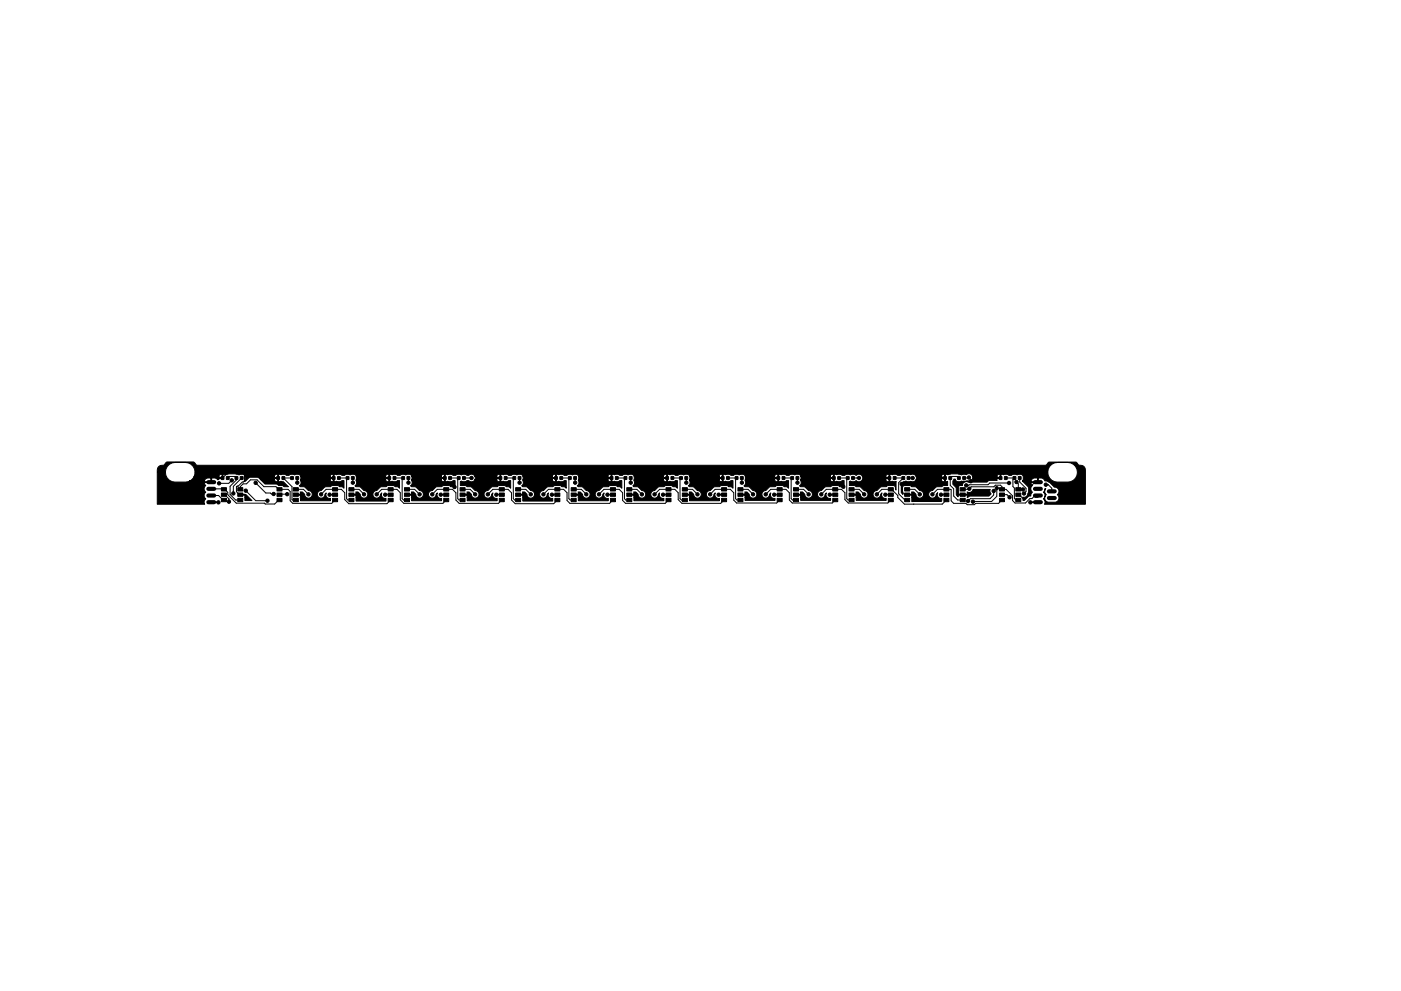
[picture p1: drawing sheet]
<svg xmlns="http://www.w3.org/2000/svg" width="420mm" height="297mm" viewBox="0 0 420 297" stroke-linecap="round" stroke-linejoin="round" font-family="sans-serif">
<g fill="#000" stroke="#000" stroke-width=".3">
<path d="M47.4 140l.7-.5 1.1-.1 .9-.9h7.9l.8 .8 .5 .2h254.1l.5-.2 .7-.8h8.1l1.1 1a1.57 1.57 0 0 1 1.7 1.4v10.2h-12.3a1.24 1.24 0 0 0-.3-1.6 1.25 1.25 0 0 0 0-2l.4-.5 .1-.6h.2a1.25 1.25 0 0 0 .2 1.9 1.26 1.26 0 0 0-.4 1.4 1.26 1.26 0 0 0 1.1 .8h2.1a1.26 1.26 0 0 0 .9-.9 1.26 1.26 0 0 0-.4-1.3 1.34 1.34 0 0 0 .4-1.6 1.34 1.34 0 0 0-1.4-.8l-1.3-1.3-.8-.4h-.6l-.4-.7-.7-.2h-.9v1.4h-2.1l-.1 .2 .4 .6a1.25 1.25 0 0 0 0 2l-.4 .5-.1 .7-.7 .1-1.2 1.2h-.4v-1a1.33 1.33 0 0 0 1.6-1.3v-1.6l-1.8-1.9 4.5 .2v-1.1l-1.3 .1-.6 .8h-2.6l.3-1.2a1.1 1.1 0 0 0-1.8-.7l-1.1-.1-.7 .3h-.8a1.27 1.27 0 0 0-1.6-.2l-.5-.1-.2 1.2h-1l-.2 .6h-2.3l-.7 .5h-5.7a1.14 1.14 0 0 0-1.7 1h-.8l-.4 .3-.1 2.2 2.6 .1 .2-.6a1.13 1.13 0 0 0 1.7-.8h5.2l-.1 .6 .3 .7-.6 .7h-5.6l-1 .4-.1-.7h-2.4l-.2 .5-.5-.6-.1-2.1-.9-1.1v-.9l.2-.6h.5a1.03 1.03 0 0 0 1.5 .8l.4-.2 1.1 .2 .5-.3a1.14 1.14 0 0 0 1.3-.1 1.14 1.14 0 0 0 .4-1.2h7.3l.2 .3h.7v-.8l-.5-.1-.4 .6h-7.3a1.27 1.27 0 0 0-2-.6h-.9l-.4 .2-1.3-.4h-1.8l-1 .3-.6-.1-.2 2 .7 .1v1.2l-3.4 .4-1.1 1.1a1.14 1.14 0 0 0-1.2 1.2 1.14 1.14 0 0 0 1.1 1.1 1.14 1.14 0 0 0 1.2-1.2l.4-.4a1.14 1.14 0 0 0 .1 1.3 1.14 1.14 0 0 0 1.1 .4l-.1 .9h-8.9v-1.7l-1.5-.2v-.3h1.4l.1-.6h.6l.7 .6a1.14 1.14 0 0 0 1.1 1.2 1.14 1.14 0 0 0 1.2-1.1 1.14 1.14 0 0 0-1.2-1.2l-1.2-1.1h-1.2l-.5-.4h-1.7l-.5 .5 .1 2.1-.5-.4v-2.7l.6-.6 .8-.2 .6 .2 .8-.1a1.13 1.13 0 0 0 1.6-.6h7.6l.3 .6 .5 .1 .2-1h-.8l-.2 .3h-7.6v-.9h7.6l.2 .3h.8v-.8a.58 .58 0 0 0-.7-.1 .58 .58 0 0 0-.3 .6l-7.6-.1a1.37 1.37 0 0 0-1.7-.5h-.9l-.4 .2-1-.2-.7 .3h-.8a1.28 1.28 0 0 0-1.6-.2l-.6-.1-.1 .1v1.9l1.9 .1-.1 2.6-.4-1.3-1.9-.1-.6 .4h-1.6l-1.3 1.1a1.14 1.14 0 0 0-1.1 1.3 1.14 1.14 0 0 0 1.2 1 1.14 1.14 0 0 0 1.1-1.2l.4-.4-.1 .2a1.14 1.14 0 0 0 1.4 1.5v.6h-9v-1.4l-1.6-.2 .1-.3h1.3l.1-.6h.6l.7 .6a1.14 1.14 0 0 0 1.2 1.2 1.14 1.14 0 0 0 1.1-1.1 1.14 1.14 0 0 0-1.2-1.2l-1.1-1.1h-1.3l-.4-.4h-1.6v-1.2l.3-.1 .3 .1a1.28 1.28 0 0 0 1.4-.2l.2 .1a1.13 1.13 0 0 0 1.7-.5h7.1l.2 .6 .5 .1 .2-1h-.8l-.1 .3h-7.1v-.9h7.1l.1 .3h.8v-.8a.58 .58 0 0 0-.6 0 .58 .58 0 0 0-.3 .5l-7.1-.1a1.4 1.4 0 0 0-2-.3l-.6-.2-1 .2-1-.2-.7 .3h-.8a1.28 1.28 0 0 0-1.6-.2l-.5-.1-.2 .1v1.9l.9 .1a1.28 1.28 0 0 0 1.4-.2h.7v2.2l-.5-.4h-.9l-.4-.4h-1.7l-.5 .4h-1.7l-1.3 1.1a1.14 1.14 0 0 0-1 1.3 1.14 1.14 0 0 0 1.2 1 1.14 1.14 0 0 0 1-1.2l.4-.4v.2a1.14 1.14 0 0 0 1.3 1.5v.6h-9v-1.4l-1.5-.2v-.3h1.3l.1-.6h.7l.7 .6a1.14 1.14 0 0 0 1.1 1.2 1.14 1.14 0 0 0 1.1-1.1 1.14 1.14 0 0 0-1.1-1.2l-1.1-1-1.4-.1-.1-.3a1.56 1.56 0 0 0 .3-1.7l8.8-.2v.3a.56 .56 0 0 0 .9 .2v-.8h-.7l-.2 .3h-8.8v-.9h8.8l.2 .3h.7l-.1-.9-.5 .1-.3 .5h-8.8a1.14 1.14 0 0 0-1.8-.5l-1.1-.1-.6 .3h-.8a1.28 1.28 0 0 0-1.6-.2l-.6-.1-.2 .1v1.9l.9 .1a1.28 1.28 0 0 0 1.5-.2h.6v2.2l-.5-.4h-.9l-.4-.4h-1.6l-.6 .4h-1.7l-1.3 1.1a1.14 1.14 0 0 0-1 1.3 1.14 1.14 0 0 0 1.2 1 1.14 1.14 0 0 0 1.1-1.2l.4-.4-.1 .2a1.14 1.14 0 0 0 1.3 1.5v.6h-9v-1.4l-1.5-.2v-.3h1.4l.1-.6h.6l.7 .6a1.14 1.14 0 0 0 1.1 1.2 1.14 1.14 0 0 0 1.2-1.1 1.14 1.14 0 0 0-1.2-1.2l-1-1-1.4-.1-.2-.3a1.56 1.56 0 0 0 .3-1.7l8.8-.2 .1 .3a.56 .56 0 0 0 .9 .2v-.8h-.8l-.2 .3h-8.8v-.9h8.8l.2 .3h.8l-.2-.9-.5 .1-.3 .5h-8.8a1.14 1.14 0 0 0-1.7-.5l-1.1-.1-.7 .3h-.8a1.28 1.28 0 0 0-1.6-.2l-.6-.1-.1 .1v1.9l.9 .1a1.28 1.28 0 0 0 1.4-.2h.6v2.2l-.5-.4h-.8l-.5-.4h-1.6l-.6 .4h-1.6l-1.3 1.1a1.14 1.14 0 0 0-1.1 1.3 1.14 1.14 0 0 0 1.2 1 1.14 1.14 0 0 0 1.1-1.2l.4-.4-.1 .2a1.14 1.14 0 0 0 1.4 1.5v.7h-9v-1.5l-1.6-.2 .1-.3h1.3l.1-.6h.6l.7 .6a1.14 1.14 0 0 0 1.2 1.2 1.14 1.14 0 0 0 1.1-1.1 1.14 1.14 0 0 0-1.2-1.2l-1-1-1.4-.1-.2-.3a1.56 1.56 0 0 0 .3-1.7l8.9-.2v.3a.56 .56 0 0 0 .9 .2v-.8h-.8l-.1 .3h-8.8v-.9h8.8l.1 .3h.8l-.2-.9-.5 .1-.2 .5h-8.8a1.14 1.14 0 0 0-1.8-.5l-1.1-.1-.7 .3h-.8a1.28 1.28 0 0 0-1.6-.2l-.5-.1-.2 .1v1.9l.9 .1a1.28 1.28 0 0 0 1.4-.2h.7v2.2l-.5-.4h-.9l-.4-.4h-1.7l-.5 .4h-1.7l-1.3 1.1a1.14 1.14 0 0 0-1 1.3 1.14 1.14 0 0 0 1.2 1 1.14 1.14 0 0 0 1-1.2l.4-.4v.2a1.14 1.14 0 0 0 1.3 1.5v.7h-9v-1.5l-1.5-.2v-.3h1.3l.1-.6h.7l.7 .6a1.14 1.14 0 0 0 1.1 1.2 1.14 1.14 0 0 0 1.1-1.1 1.14 1.14 0 0 0-1.1-1.2l-1.1-1-1.4-.1-.1-.3a1.56 1.56 0 0 0 .3-1.7l8.8-.2v.3a.56 .56 0 0 0 .9 .2v-.8h-.7l-.2 .3h-8.8v-.9h8.8l.2 .3h.7l-.1-.9-.5 .1-.3 .5h-8.8a1.14 1.14 0 0 0-1.8-.5l-1.1-.1-.6 .3h-.8a1.28 1.28 0 0 0-1.6-.2l-.6-.1-.2 .1v1.9l.9 .1a1.28 1.28 0 0 0 1.5-.2h.6v2.2l-.5-.4h-.9l-.4-.4h-1.6l-.6 .4h-1.7l-1.3 1.1a1.14 1.14 0 0 0-1 1.3 1.14 1.14 0 0 0 1.2 1 1.14 1.14 0 0 0 1.1-1.2l.4-.4-.1 .2a1.14 1.14 0 0 0 1.3 1.5v.7h-9v-1.5l-1.5-.2v-.3h1.4l.1-.6h.6l.7 .6a1.14 1.14 0 0 0 1.1 1.2 1.14 1.14 0 0 0 1.2-1.1 1.14 1.14 0 0 0-1.2-1.2l-1-1-1.4-.1-.2-.3a1.13 1.13 0 0 0 .2-1.6l.1-.3h8.8l.1 .3a.56 .56 0 0 0 .9 .2v-.8h-.8l-.2 .3h-8.8v-.9h8.8l.2 .3h.8l-.2-.9-.5 .1-.3 .5h-8.8a1.14 1.14 0 0 0-1.7-.5l-1.1-.1-.7 .3h-.8a1.28 1.28 0 0 0-1.6-.2l-.6-.1-.1 .1v1.9l.9 .1a1.28 1.28 0 0 0 1.4-.2h.6v2.2l-.5-.4h-.8l-.5-.4h-1.6l-.6 .4h-1.6l-1.3 1.1a1.14 1.14 0 0 0-1.1 1.3 1.14 1.14 0 0 0 1.2 1 1.14 1.14 0 0 0 1.1-1.2l.4-.4-.1 .2a1.14 1.14 0 0 0 1.4 1.5l-.1 .8h-8.9v-1.6l-1.5-.2-.1-.3h1.4l.1-.6h.6l.7 .8a1.14 1.14 0 0 0 1.3 1 1.14 1.14 0 0 0 1-1.2 1.14 1.14 0 0 0-1.2-1.1l-1-1-1.4-.1-.2-.3a1.44 1.44 0 0 0 .3-1.7l8.9-.2v.3a.56 .56 0 0 0 .9 .2v-.8h-.8l-.1 .3h-8.8v-.9h8.8l.1 .3h.8l-.2-.9-.5 .1-.2 .5h-8.8a1.14 1.14 0 0 0-1.8-.5l-1.1-.1-.7 .3h-.8a1.28 1.28 0 0 0-1.6-.2l-.5-.1-.2 .1v1.9l.9 .1a1.28 1.28 0 0 0 1.4-.2h.7v2.2l-.5-.4h-.9l-.4-.4h-1.7l-.5 .4h-1.7l-1.3 1.1a1.14 1.14 0 0 0-1 1.3 1.14 1.14 0 0 0 1.2 1 1.14 1.14 0 0 0 1-1.2l.4-.4v.2a1.14 1.14 0 0 0 1.3 1.5v.7h-9v-1.5l-1.5-.2v-.3h1.3l.1-.6h.7l.7 .6a1.14 1.14 0 0 0 1.1 1.2 1.14 1.14 0 0 0 1.1-1.1 1.14 1.14 0 0 0-1.1-1.2l-1.2-1.1h-1.3l-.4-.4h-1.5v-1.2l.3-.1 .2 .1a1.28 1.28 0 0 0 1.4-.2l.7 .1a1.13 1.13 0 0 0 1.7-.5h6.6l.3 .6 .5 .1 .1-1h-.7l-.2 .3h-6.6v-.9h6.6l.2 .3h.7v-.8a.58 .58 0 0 0-.6-.1 .58 .58 0 0 0-.3 .6l-6.6-.1a1.13 1.13 0 0 0-1.8-.2l-1.2-.3-1 .2-1.1-.2-.6 .3h-.8a1.28 1.28 0 0 0-1.6-.2l-.6-.1-.2 .1v1.9l.9 .1a1.28 1.28 0 0 0 1.5-.2h.6v2.2l-.5-.4h-.9l-.4-.4h-1.6l-.6 .4h-1.7l-1.3 1.1a1.14 1.14 0 0 0-1 1.3 1.14 1.14 0 0 0 1.2 1 1.14 1.14 0 0 0 1.1-1.2l.4-.4-.1 .2a1.14 1.14 0 0 0 1.3 1.5v.7h-9v-1.5l-1.5-.2v-.3h1.4l.1-.6h.6l.7 .6a1.14 1.14 0 0 0 1.1 1.2 1.14 1.14 0 0 0 1.2-1.1 1.14 1.14 0 0 0-1.2-1.2l-1-1-1.4-.1-.2-.3a1.44 1.44 0 0 0 .3-1.7l8.8-.2 .1 .3a.56 .56 0 0 0 .9 .2v-.8h-.8l-.2 .3h-8.8v-.9h8.8l.2 .3h.8l-.2-.9-.5 .1-.3 .5h-8.8a1.14 1.14 0 0 0-1.7-.5l-1.1-.1-.7 .3h-.8a1.28 1.28 0 0 0-1.6-.2l-.6-.1-.1 .1v1.9l.9 .1a1.28 1.28 0 0 0 1.4-.2h.6v2.2l-.5-.4h-.8l-.5-.4h-1.6l-.6 .4h-1.6l-1.3 1.1a1.14 1.14 0 0 0-1.1 1.3 1.14 1.14 0 0 0 1.2 1 1.14 1.14 0 0 0 1.1-1.2l.4-.4-.1 .2a1.14 1.14 0 0 0 1.4 1.5l-.1 .8h-8.9v-1.6l-1.5-.2-.1-.3h1.4l.1-.6h.6l.7 .8a1.14 1.14 0 0 0 1.3 1 1.14 1.14 0 0 0 1-1.2 1.14 1.14 0 0 0-1.2-1.1l-1-1-1.4-.1-.2-.3a1.44 1.44 0 0 0 .3-1.7l8.9-.2v.3a.56 .56 0 0 0 .9 .2v-.8h-.8l-.1 .3h-8.8v-.9h8.8l.1 .3h.8l-.2-.9-.5 .1-.2 .5h-8.8a1.14 1.14 0 0 0-1.8-.5l-1.1-.1-.7 .3h-.8a1.28 1.28 0 0 0-1.6-.2l-.5-.1-.2 .1v1.9l.9 .1a1.28 1.28 0 0 0 1.4-.2h.7v2.2l-.5-.4h-.9l-.4-.4h-1.7l-.5 .4h-1.7l-1.3 1.1a1.14 1.14 0 0 0-1 1.3 1.14 1.14 0 0 0 1.2 1 1.14 1.14 0 0 0 1-1.2l.4-.4v.2a1.14 1.14 0 0 0 1.3 1.5v.7h-9v-1.5l-1.5-.2v-.3h1.3l.1-.6h.7l.7 .6a1.14 1.14 0 0 0 1.1 1.2 1.14 1.14 0 0 0 1.1-1.1 1.14 1.14 0 0 0-1.1-1.2l-1.1-1-1.4-.1-.1-.3a1.44 1.44 0 0 0 .3-1.7l8.8-.2v.3a.56 .56 0 0 0 .9 .2v-.8h-.7l-.2 .3h-8.8v-.9h8.8l.2 .3h.7l-.1-.9-.5 .1-.3 .5h-8.8a1.14 1.14 0 0 0-1.8-.5l-1.1-.1-.6 .3h-.8a1.28 1.28 0 0 0-1.6-.2l-.6-.1-.2 .1v1.9l1.5 .2 1.5 1.5h-1.4l-.4-.4h-1.2l-.6-.4h-3.4l-1.4-1.4h4.2l.1 .3a.56 .56 0 0 0 .9 .2v-.8h-.8l-.2 .3h-4.2l-.8-.6-2.2-.1-.4 .2-1.1 1h-.4l.3-.5v-.9h8.8l.2 .3h.8v-.8a.58 .58 0 0 0-.7-.1 .58 .58 0 0 0-.3 .6l-8.8-.1a1.2 1.2 0 0 0-1.8-.3l-1.3-.4h-1.8l-1 .3-.6-.1-.1 1.2h-1.1a.51 .51 0 0 1-.5 .4 .51 .51 0 0 1-.5-.4l-1.3-.1v1.4h-2.1l-.1 .2 .4 .6-.1 .1a1.26 1.26 0 0 0 .1 1.9 1.25 1.25 0 0 0 0 2 1.24 1.24 0 0 0-.3 1.6h-14.2v-9.6h2.4l.2 1 .5 .9 1.3 .9 1 .2h3l1.2-.3 6.4 .2v-1.1l-1.3 .1-.6 .8h-4.5l1-.8 .4-.6h7.5l.1 .3h.8l-.2-.9-.5 .1-.2 .5h-7.5l.3-1.3h255.7l.5 1.7 .9 .8 1.5 .5h3l1-.2 1.4-.9 .5-.9 .1-1-.2-.9-.9-1.4-.9-.4-1-.2-4 .2-1.3 1-.6 1.7h-255.7l-.2-.9-.9-1.3-.9-.5-1-.2-3.9 .2-1.4 1-.6 1.7h-2.4zM66.4 142.9h.7v.8h-.8zM66.4 149.4h1.5v1h-1.5zM66.4 147.8h1.5v1h-1.5zM66.4 146.2h1.5v1h-1.5zM67.9 142.9h.8v.8h-.8zM70.5 142.9h.8v.8h-.8zM71.9 148.1l1.8 .1 1.9 1.8h-2.2v-1.4l-1.5-.2zM72.1 142.9h.8l-.1 .8h-.7zM71.3 149.4h1.5v1h-1.5zM71.3 147.8h1.5v1h-1.5zM71.3 146.2h1.5v1h-1.5z"/>
<path d="M83 142.9h.8v.8h-.8zM83.1 149.4h1.5v1h-1.5zM83.1 147.8h1.5v1h-1.5zM83.1 146.2h1.5v1h-1.5zM84.6 142.9h.8l-.1 .8h-.7zM87.2 142.9h.8l-.1 .8h-.7zM88.8 142.9h.7v.8h-.7zM88 149.4h1.5v1h-1.5zM88 147.8h1.5v1h-1.5zM88 146.2h1.5v1h-1.5zM99.7 142.9h.8l-.1 .8h-.7zM99.7 149.4h1.5v1h-1.5z"/>
<path d="M99.7 147.8h1.5v1h-1.5zM99.7 146.2h1.5v1h-1.5zM101.3 142.9h.7v.8h-.7zM103.9 142.9h.7v.8h-.8zM105.4 142.9h.8v.8h-.8zM104.6 149.4h1.5v1h-1.5zM104.6 147.8h1.5v1h-1.5zM104.6 146.2h1.5v1h-1.5zM116.4 142.9h.7v.8h-.8zM116.4 149.4h1.5v1h-1.5zM116.4 147.8h1.5v1h-1.5zM116.4 146.2h1.5v1h-1.5z"/>
<path d="M117.9 142.9h.8v.8h-.8zM120.5 142.9h.8v.8h-.8zM122.1 142.9h.8l-.1 .8h-.7zM121.3 149.4h1.5v1h-1.5zM121.3 147.8h1.5v1h-1.5zM121.3 146.2h1.5v1h-1.5zM133 142.9h.8v.8h-.8zM133.1 149.4h1.5v1h-1.5zM133.1 147.8h1.5v1h-1.5zM133.1 146.2h1.5v1h-1.5zM134.6 142.9h.8l-.1 .8h-.7zM137.2 142.9h.8l-.1 .8h-.7z"/>
<path d="M138.8 142.9h.7v.8h-.7zM138 149.4h1.5v1h-1.5zM138 147.8h1.5v1h-1.5zM138 146.2h1.5v1h-1.5zM149.7 142.9h.8l-.1 .8h-.7zM149.7 149.4h1.5v1h-1.5zM149.7 147.8h1.5v1h-1.5zM149.7 146.2h1.5v1h-1.5zM151.3 142.9h.7v.8h-.7zM153.9 142.9h.7v.8h-.8zM155.4 142.9h.8v.8h-.8zM154.6 149.4h1.5v1h-1.5z"/>
<path d="M154.6 147.8h1.5v1h-1.5zM154.6 146.2h1.5v1h-1.5zM166.4 142.9h.7v.8h-.8zM166.4 149.4h1.5v1h-1.5zM166.4 147.8h1.5v1h-1.5zM166.4 146.2h1.5v1h-1.5zM167.9 142.9h.8v.8h-.8zM170.5 142.9h.8v.8h-.8zM172.1 142.9h.8l-.1 .8h-.7zM171.3 149.4h1.5v1h-1.5zM171.3 147.8h1.5v1h-1.5zM171.3 146.2h1.5v1h-1.5z"/>
<path d="M183 142.9h.8v.8h-.8zM183.1 149.4h1.5v1h-1.5zM183.1 147.8h1.5v1h-1.5zM183.1 146.2h1.5v1h-1.5zM184.6 142.9h.8l-.1 .8h-.7zM187.2 142.9h.8l-.1 .8h-.7zM188.8 142.9h.7v.8h-.7zM188 149.4h1.5v1h-1.5zM188 147.8h1.5v1h-1.5zM188 146.2h1.5v1h-1.5zM199.7 142.9h.8l-.1 .8h-.7zM199.7 149.4h1.5v1h-1.5z"/>
<path d="M199.7 147.8h1.5v1h-1.5zM199.7 146.2h1.5v1h-1.5zM201.3 142.9h.7v.8h-.7zM203.9 142.9h.7v.8h-.8zM205.4 142.9h.8v.8h-.8zM204.6 149.4h1.5v1h-1.5zM204.6 147.8h1.5v1h-1.5zM204.6 146.2h1.5v1h-1.5zM216.4 142.9h.7v.8h-.8zM216.4 149.4h1.5v1h-1.5zM216.4 147.8h1.5v1h-1.5zM216.4 146.2h1.5v1h-1.5z"/>
<path d="M217.9 142.9h.8v.8h-.8zM220.5 142.9h.8v.8h-.8zM222.1 142.9h.8l-.1 .8h-.7zM221.3 149.4h1.5v1h-1.5zM221.3 147.8h1.5v1h-1.5zM221.3 146.2h1.5v1h-1.5zM233 142.9h.8v.8h-.8zM233.1 149.4h1.5v1h-1.5zM233.1 147.8h1.5v1h-1.5zM233.1 146.2h1.5v1h-1.5zM234.6 142.9h.8l-.1 .8h-.7zM237.2 142.9h.8l-.1 .8h-.7z"/>
<path d="M238.8 142.9h.7v.8h-.7zM238 149.4h1.5v1h-1.5zM238 147.8h1.5v1h-1.5zM238 146.2h1.5v1h-1.5zM249.7 142.9h.8l-.1 .8h-.7zM249.7 149.4h1.5v1h-1.5zM249.7 147.8h1.5v1h-1.5zM249.7 146.2h1.5v1h-1.5zM251.3 142.9h.7v.8h-.7zM253.9 142.9h.7v.8h-.8zM255.4 142.9h.8v.8h-.8zM254.6 149.4h1.5v1h-1.5z"/>
<path d="M254.6 147.8h1.5v1h-1.5zM254.6 146.2h1.5v1h-1.5zM266.4 142.9h.7v.8h-.7zM266.4 149.4h1.5v1h-1.5zM266.4 147.8h1.5v1h-1.5zM266.4 146.2h1.5v1h-1.5zM267.9 142.9h.8v.8h-.8zM270.5 142.9h.8v.8h-.8zM272.1 142.9h.8l-.1 .8h-.7zM271.3 149.4h1.5v1h-1.5zM271.3 147.8h1.5v1h-1.5zM271.3 146.2h1.5v1h-1.5z"/>
<path d="M283 142.9h.8v.8h-.8zM283.1 149.4h1.5v1h-1.5zM283.1 147.8h1.5v1h-1.5zM283.1 146.2h1.5v1h-1.5zM284.6 142.9h.8l-.1 .8h-.7zM287.2 142.9h.7v.8h-.7zM288.8 142.9h.7v.8h-.7zM288 149.4h1.5v1h-1.5zM288 147.8h1.5v1h-1.5zM288 146.2h1.5v1h-1.5zM299.7 142.9h.7v.8h-.7zM299.7 149.4h1.5v1h-1.5z"/>
<path d="M299.7 147.8h1.5v1h-1.5zM299.7 146.2h1.5v1h-1.5zM301.3 142.9h.7v.8h-.7zM303.9 142.9h.7v.8h-.8zM305.2 148.1h.3v.3h-.3zM305.4 142.9h.8v.8h-.8zM304.6 149.4h1.5v1h-1.5zM304.6 147.8h1.5v1h-1.5zM304.6 146.2h1.5v1h-1.5z"/>
<circle cx="65.5" cy="150.6" r=".5"/>
<circle cx="65.7" cy="144.9" r=".5"/>
<circle cx="68.7" cy="150.4" r=".5"/>
<circle cx="69.5" cy="144" r=".5"/>
<circle cx="70" cy="147.9" r=".5"/>
<circle cx="73.7" cy="147.1" r=".5"/>
<circle cx="76.7" cy="144.7" r=".5"/>
<circle cx="80.2" cy="150.1" r=".5"/>
<circle cx="82.1" cy="148.1" r=".5"/>
<circle cx="86.1" cy="148.1" r=".5"/>
<circle cx="89.2" cy="144.7" r=".5"/>
<circle cx="90.5" cy="148.3" r=".5"/>
<circle cx="92.5" cy="148.2" r=".5"/>
<circle cx="96.3" cy="148.2" r=".5"/>
<circle cx="98.9" cy="148.3" r=".5"/>
<circle cx="105.8" cy="144.7" r=".5"/>
<circle cx="107.2" cy="148.3" r=".5"/>
<circle cx="109.2" cy="148.2" r=".5"/>
<circle cx="113" cy="148.2" r=".5"/>
<circle cx="115.5" cy="148.3" r=".5"/>
<circle cx="122.5" cy="144.7" r=".5"/>
<circle cx="123.8" cy="148.3" r=".5"/>
<circle cx="125.8" cy="148.2" r=".5"/>
<circle cx="129.6" cy="148.2" r=".5"/>
<circle cx="132.2" cy="148.3" r=".5"/>
<circle cx="136.3" cy="146" r=".5"/>
<circle cx="140.5" cy="148.3" r=".5"/>
<circle cx="141.4" cy="143.3" r=".5"/>
<circle cx="142.5" cy="148.2" r=".5"/>
<circle cx="146.3" cy="148.2" r=".5"/>
<circle cx="148.9" cy="148.3" r=".5"/>
<circle cx="155.8" cy="144.7" r=".5"/>
<circle cx="157.2" cy="148.3" r=".5"/>
<circle cx="159.2" cy="148.2" r=".5"/>
<circle cx="163" cy="148.2" r=".5"/>
<circle cx="165.5" cy="148.3" r=".5"/>
<circle cx="172.5" cy="144.7" r=".5"/>
<circle cx="173.8" cy="148.3" r=".5"/>
<circle cx="175.8" cy="148.2" r=".5"/>
<circle cx="179.6" cy="148.2" r=".5"/>
<circle cx="182.2" cy="148.3" r=".5"/>
<circle cx="189.2" cy="144.7" r=".5"/>
<circle cx="190.5" cy="148.3" r=".5"/>
<circle cx="192.5" cy="148.2" r=".5"/>
<circle cx="196.3" cy="148.2" r=".5"/>
<circle cx="198.9" cy="148.3" r=".5"/>
<circle cx="205.8" cy="144.7" r=".5"/>
<circle cx="207.2" cy="148.3" r=".5"/>
<circle cx="209.2" cy="148.2" r=".5"/>
<circle cx="213" cy="148.2" r=".5"/>
<circle cx="215.5" cy="148.3" r=".5"/>
<circle cx="222.5" cy="144.7" r=".5"/>
<circle cx="223.8" cy="148.3" r=".5"/>
<circle cx="225.8" cy="148.2" r=".5"/>
<circle cx="229.6" cy="148.2" r=".5"/>
<circle cx="232.2" cy="148.3" r=".5"/>
<circle cx="239.2" cy="144.7" r=".5"/>
<circle cx="240.5" cy="148.3" r=".5"/>
<circle cx="242.5" cy="148.2" r=".5"/>
<circle cx="246.3" cy="148.2" r=".5"/>
<circle cx="248.9" cy="148.3" r=".5"/>
<circle cx="252.9" cy="145.9" r=".5"/>
<circle cx="257.2" cy="148.3" r=".5"/>
<circle cx="257.6" cy="143.3" r=".5"/>
<circle cx="259.2" cy="148.2" r=".5"/>
<circle cx="263" cy="148.2" r=".5"/>
<circle cx="265.5" cy="148.3" r=".5"/>
<circle cx="270.4" cy="145.1" r=".5"/>
<circle cx="273.7" cy="143.3" r=".5"/>
<circle cx="275.8" cy="148.2" r=".5"/>
<circle cx="279.6" cy="148.2" r=".5"/>
<circle cx="282.1" cy="143.2" r=".5"/>
<circle cx="282.2" cy="148.3" r=".5"/>
<circle cx="289.8" cy="145.5" r=".5"/>
<circle cx="290.3" cy="150.2" r=".5"/>
<circle cx="290.6" cy="143.1" r=".5"/>
<circle cx="290.7" cy="146.5" r=".5"/>
<circle cx="291.1" cy="144.2" r=".5"/>
<circle cx="291.8" cy="150.4" r=".5"/>
<circle cx="298" cy="147.2" r=".5"/>
<circle cx="298.9" cy="146.3" r=".5"/>
<circle cx="302.6" cy="144.8" r=".5"/>
<circle cx="302.8" cy="149.1" r=".5"/>
<circle cx="304.8" cy="144.5" r=".5"/>
<circle cx="306.8" cy="146.7" r=".5"/>
<circle cx="307.1" cy="147.9" r=".5"/>
<circle cx="309" cy="150.6" r=".5"/>
<circle cx="313.6" cy="145.3" r=".5"/>
</g>
<path d="M62.5 150.5h1.7M62.5 148.5h1.7M62.5 146.5h1.7M62.5 144.5h1.7M310.4 150.5h1.7M310.4 148.5h1.7M310.4 146.5h1.7M310.4 144.5h1.7M314.6 149.3h1.7M314.6 147.3h1.7" fill="none" stroke="#000" stroke-width="1.3"/>
<g fill="none" stroke="#000" stroke-width=".3">
<path d="M63.4 146.5l4 .2 .9 .9v.7l2.6 2.5h8.4l.3 .3h2.8l1.2-1.2h.2M63.4 148.5h2.2l1.3 1.4h.3M66.7 143.3l2.1-2.1h4l.5 .5v2.5l-.6 .3-1.3 1.3-.5 .1v1.5l.9 .9h.3M67.2 148.3h.2l1.3 1.2v.9M68.3 143.3l.5-.5h1.6l.5 .5v.6l-1.9 1.9v2.4l1.7 1.7h1.4M69.5 144l-.9 .9h-2.9M72.1 146.7v-.8l.8-.9h1l1.2-1.2h2l2 2.1h3.7l.8 .8h2.8l.6 .6v2.8l.8 .8h11.7l1-1M72.5 143.3l-2.5 2.5v2.1M73.7 147.1l3 3h3.5M76.7 144.7l3 3.1h1.4l.3 .3h.7M86.1 148.1l-2.3 .2M87.6 143.3h-2.6l2.6 2.6v3.9l1.1 .1"/>
<path d="M88.7 148.3h1.8M88.7 146.7h2.3l1.5 1.5M89.1 143.3l.1 1.4M96.3 148.2l1.5-1.5h4.6l1 1v2.1l1.2 1.2h11.5l1.1-1.1M98.9 148.3h1.6M101.6 143.3h2.6l-.3 .3v5.9l.4 .4h1.1M105.5 148.2l1.7 .1M105.5 146.8l2.2-.1 1.5 1.5M105.8 143.3v1.4M105.8 143h.1M113 148.2l1.5-1.5h4.5l1.1 1v2.1l1 1.1h11.7l1-1M117.1 148.2l-1.6 .1"/>
<path d="M118.3 143.3h2.6l-.3 .3v5.9l.4 .4h1.1M122.1 146.7h2.2l1.5 1.5M122.3 148.1l-.2 .2h1.7M122.5 143.3v1.4M129.6 148.2l1.5-1.5h4.6l1 1v2.2l1 1h11.8l1-1M132.2 148.3h1.6M135 143.3h2.6l-.3 .3v5.9l.4 .4h1M138.8 146.6l2.2 .1 1.5 1.5M139 148l-.3 .3h1.8M139.1 143.3h2.3M146.3 148.2l1.5-1.5h4.6l1 1v2.2l1.1 1.1h11.6l1.1-1.1M148.9 148.3h1.6"/>
<path d="M150.3 146.5l.2 .2M151.6 143.3h2.6l-.3 .3v5.9l.4 .4h1.1M155.5 146.6l2.2 .1 1.5 1.5M155.6 148.1l-.2 .2h1.8M155.8 143.3v1.4M163 148.2l1.5-1.5h4.5l1.1 1v2.3l.8 .9h11.9l1-1M167 148.1l.2 .2h-1.7M167.1 146.6l.1 .1M168.3 143.3h2.6l-.3 .3v5.9l.4 .4h1.1M172.1 146.7h2.2l1.5 1.5M172.4 148l-.3 .3h1.7M172.5 143.3v1.4"/>
<path d="M179.6 148.2l1.5-1.5h4.6l1 1v2.3l.9 .9h11.9l1-1M183.6 148.1l.2 .2h-1.6M183.8 146.6v.1M185 143.3h2.6l-.3 .3v5.9l.4 .4h1M188.7 148.3h1.8M188.8 146.6l2.2 .1 1.5 1.5M189.1 143.3l.1 1.4M196.3 148.2l1.5-1.5h4.6l1 1v2.1l1.1 1.1h11.7l1-1M200.2 148l.3 .3h-1.6M201.6 143.3h2.6l-.3 .3v5.9l.4 .4h1.1M205.4 146.7h2.3l1.5 1.5M205.5 148.2l1.7 .1"/>
<path d="M205.8 143.3v1.4M213 148.2l1.5-1.5h4.5l1.1 1v2.2l.8 .9h12l.9-.9M216.8 147.9l.4 .4h-1.7M217.1 146.6l.1 .1M218.3 143.3h2.6l-.3 .3v5.9l.4 .4h1.1M222.1 146.7h2.2l1.5 1.5M222.3 148.1l-.2 .2h1.7M222.5 143.3v1.4M229.6 148.2l1.5-1.5h4.6l1 1v2.2l.9 .9h12l.9-.9M233.5 148l.3 .3h-1.6M235 143.3h2.6l-.3 .3v5.9l.4 .4h1M238.7 146.7h2.3l1.5 1.5"/>
<path d="M239 148l-.3 .3h1.8M239.1 143.3l.1 1.4M246.3 148.2l1.5-1.5h4.6l1 1v2.1l1 1h11.9l.9-.9M250.3 148.1l.2 .2h-1.6M251.6 143.3h2.6l-.3 .3v5.9l.4 .4h1.1M255.4 146.7h2.3l1.5 1.5M255.6 148.1l-.2 .2h1.8M255.8 143.3h1.8M263 148.2l1.5-1.5h2.9l1.9 1.8v.6l1.9 2h11.4l1.2-1.2M267 148.1l.2 .2h-1.7M268.3 143.3h2.6l-1.4 1.4v3.3l1.9 1.9h.7M270.4 145.1v2.2l1 1h.7"/>
<path d="M272.1 146.7h2.2l1.5 1.5M272.5 143.3h1.2M279.6 148.2l1.5-1.5h4l.2 3.4 .7 .8h3.7l.4 .4h2.1l.4-.4h6.9l1-1M282.1 143.2l1.3 .1M282.2 148.3h1.6M287.6 143.3l-.5-.5h-1.7l-.4 .5v2.2l1 1v2.2l1.2 1.2h1.5M288.7 146.7h1.8l.8-.8h6.7l.5-.5h1.5l.5 .5v.8h1.2l2 1.9v1.4l.7 .8h3.1l1.4-1.4h.6l.9-.9h.9M290.6 143.1l-1.5 .2M291.1 144.2h-2.3l-1.3 1.4v2.5l.2 .2h1M298 147.2v1.2l-1.1 1.1h-5.9l-.7 .7M298.9 146.3v2.5l-1.5 1.5-5.6 .1M300.5 148.3h1.5l.8 .8"/>
<path d="M301.6 143.3h2.6l-.4 .4v2.1l.4 .5v3.1l.5 .5h.7M302.6 144.8h-5.8l-.5 .5h-5.6l-.9 .2M304.8 144.5l.6 .5v1.7h1.4M305.8 143.3v1.2l1.9 1.9v.9l-.6 .6M310.4 149.1h1M311.3 144.5h-.9l-1.4 1.4v2l-1.5 1.5h-.8l-1.1-1.1h-.2M313.6 145.3h.8l1 1v1"/>
</g>
<path d="M63.4 150.5l2.1 .1M309.1 150.5h2.2M309.1 150.5l-.1 .1" fill="none" stroke="#000" stroke-width=".5"/>
</svg>
